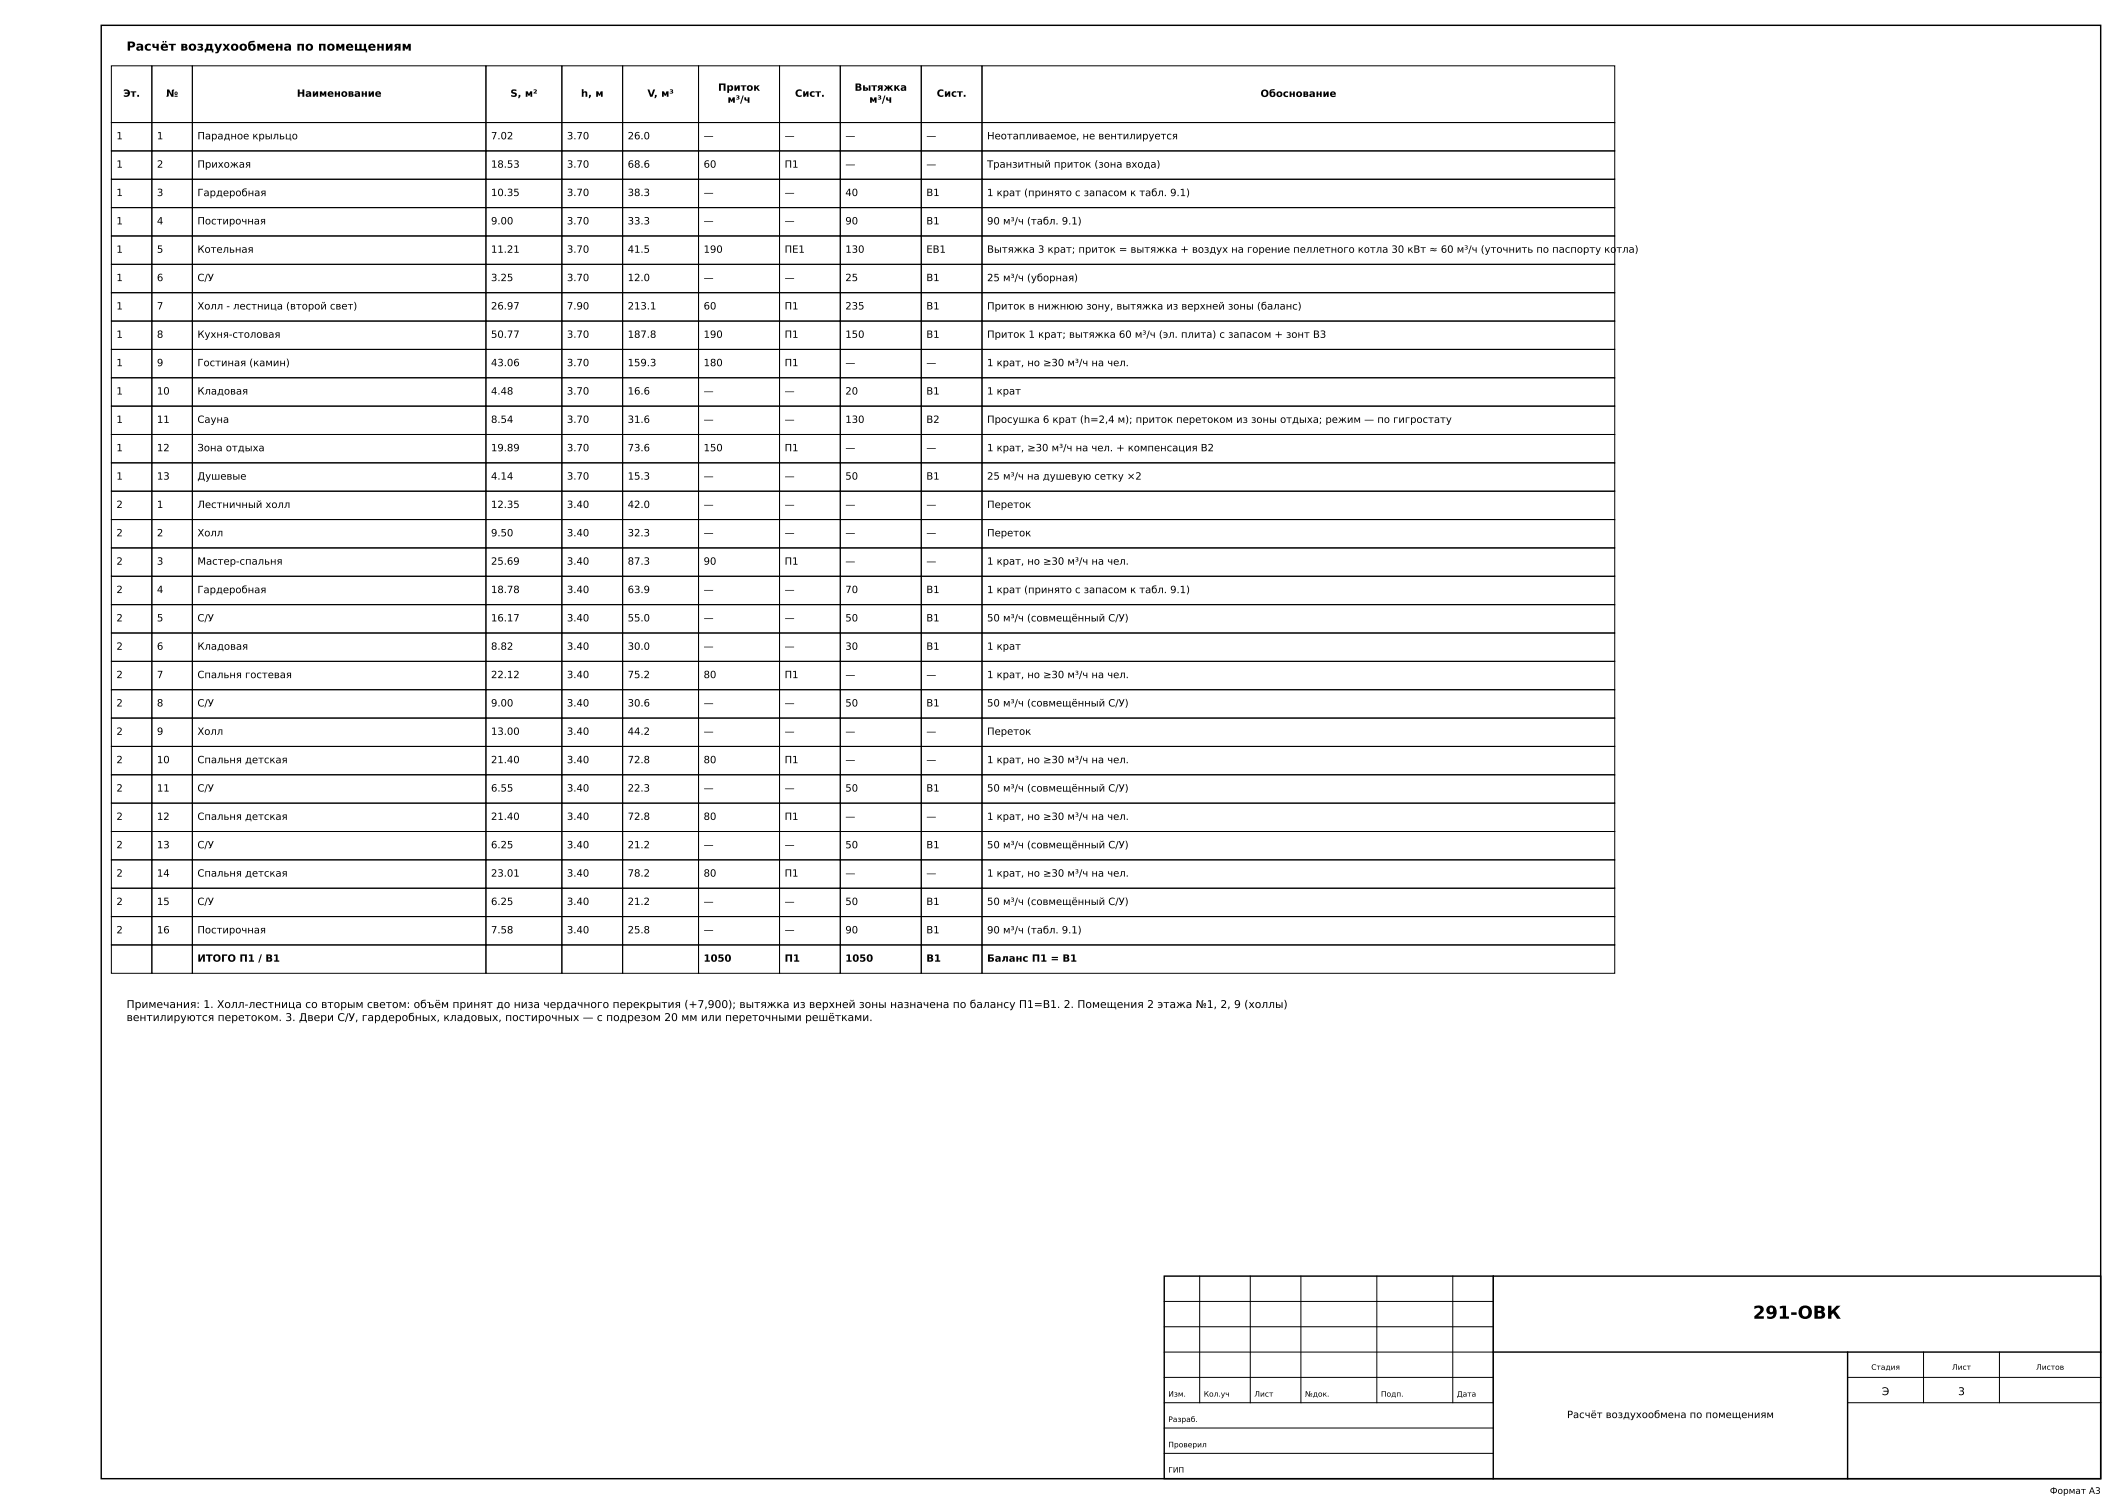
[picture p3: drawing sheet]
<svg xmlns="http://www.w3.org/2000/svg" width="420mm" height="297mm" viewBox="0 0 420 297" stroke-linecap="round" stroke-linejoin="round" font-family="sans-serif">
<defs><g id="words">
<text font-size="3.5" x="346.3" y="260.4">291-ОВК</text>
<text font-size="2.5" x="25" y="10">Расчёт воздухообмена по помещениям</text>
<g font-size="2.1">
<text x="25" y="199.1">Примечания: 1. Холл-лестница со вторым светом: объём принят до низа чердачного перекрытия (+7,900); вытяжка из верхней зоны назначена по балансу П1=В1. 2. Помещения 2 этажа №1, 2, 9 (холлы)</text>
<text x="25" y="201.6">вентилируются перетоком. 3. Двери С/У, гардеробных, кладовых, постирочных — с подрезом 20 мм или переточными решётками.</text>
<text x="371.8" y="275.5">Э</text>
<text x="386.8" y="275.5">3</text>
</g>
<g font-size="2">
<text x="141.9" y="17.9">Приток</text>
<text x="168.8" y="17.9">Вытяжка</text>
<text x="24.3" y="19.1">Эт.</text>
<text x="32.8" y="19.1">№</text>
<text x="58.6" y="19.1">Наименование</text>
<text x="100.8" y="19.1">S, м²</text>
<text x="114.8" y="19.1">h, м</text>
<text x="127.9" y="19.1">V, м³</text>
<text x="143.7" y="20.3">м³/ч</text>
<text x="157.1" y="19.1">Сист.</text>
<text x="171.7" y="20.3">м³/ч</text>
<text x="185.1" y="19.1">Сист.</text>
<text x="249" y="19.1">Обоснование</text>
<text x="23" y="27.5">1</text>
<text x="31" y="27.5">1</text>
<text x="39" y="27.5">Парадное крыльцо</text>
<text x="97" y="27.5">7.02</text>
<text x="112" y="27.5">3.70</text>
<text x="124" y="27.5">26.0</text>
<text x="139" y="27.5">—</text>
<text x="155" y="27.5">—</text>
<text x="167" y="27.5">—</text>
<text x="183" y="27.5">—</text>
<text x="195" y="27.5">Неотапливаемое, не вентилируется</text>
<text x="23" y="33.1">1</text>
<text x="31" y="33.1">2</text>
<text x="39" y="33.1">Прихожая</text>
<text x="97" y="33.1">18.53</text>
<text x="112" y="33.1">3.70</text>
<text x="124" y="33.1">68.6</text>
<text x="139" y="33.1">60</text>
<text x="155" y="33.1">П1</text>
<text x="167" y="33.1">—</text>
<text x="183" y="33.1">—</text>
<text x="195" y="33.1">Транзитный приток (зона входа)</text>
<text x="23" y="38.7">1</text>
<text x="31" y="38.7">3</text>
<text x="39" y="38.7">Гардеробная</text>
<text x="97" y="38.7">10.35</text>
<text x="112" y="38.7">3.70</text>
<text x="124" y="38.7">38.3</text>
<text x="139" y="38.7">—</text>
<text x="155" y="38.7">—</text>
<text x="167" y="38.7">40</text>
<text x="183" y="38.7">В1</text>
<text x="195" y="38.7">1 крат (принято с запасом к табл. 9.1)</text>
<text x="23" y="44.3">1</text>
<text x="31" y="44.3">4</text>
<text x="39" y="44.3">Постирочная</text>
<text x="97" y="44.3">9.00</text>
<text x="112" y="44.3">3.70</text>
<text x="124" y="44.3">33.3</text>
<text x="139" y="44.3">—</text>
<text x="155" y="44.3">—</text>
<text x="167" y="44.3">90</text>
<text x="183" y="44.3">В1</text>
<text x="195" y="44.3">90 м³/ч (табл. 9.1)</text>
<text x="23" y="49.9">1</text>
<text x="31" y="49.9">5</text>
<text x="39" y="49.9">Котельная</text>
<text x="97" y="49.9">11.21</text>
<text x="112" y="49.9">3.70</text>
<text x="124" y="49.9">41.5</text>
<text x="139" y="49.9">190</text>
<text x="155" y="49.9">ПЕ1</text>
<text x="167" y="49.9">130</text>
<text x="183" y="49.9">ЕВ1</text>
<text x="195" y="49.9">Вытяжка 3 крат; приток = вытяжка + воздух на горение пеллетного котла 30 кВт ≈ 60 м³/ч (уточнить по паспорту котла)</text>
<text x="23" y="55.5">1</text>
<text x="31" y="55.5">6</text>
<text x="39" y="55.5">С/У</text>
<text x="97" y="55.5">3.25</text>
<text x="112" y="55.5">3.70</text>
<text x="124" y="55.5">12.0</text>
<text x="139" y="55.5">—</text>
<text x="155" y="55.5">—</text>
<text x="167" y="55.5">25</text>
<text x="183" y="55.5">В1</text>
<text x="195" y="55.5">25 м³/ч (уборная)</text>
<text x="23" y="61.1">1</text>
<text x="31" y="61.1">7</text>
<text x="39" y="61.1">Холл - лестница (второй свет)</text>
<text x="97" y="61.1">26.97</text>
<text x="112" y="61.1">7.90</text>
<text x="124" y="61.1">213.1</text>
<text x="139" y="61.1">60</text>
<text x="155" y="61.1">П1</text>
<text x="167" y="61.1">235</text>
<text x="183" y="61.1">В1</text>
<text x="195" y="61.1">Приток в нижнюю зону, вытяжка из верхней зоны (баланс)</text>
<text x="23" y="66.7">1</text>
<text x="31" y="66.7">8</text>
<text x="39" y="66.7">Кухня-столовая</text>
<text x="97" y="66.7">50.77</text>
<text x="112" y="66.7">3.70</text>
<text x="124" y="66.7">187.8</text>
<text x="139" y="66.7">190</text>
<text x="155" y="66.7">П1</text>
<text x="167" y="66.7">150</text>
<text x="183" y="66.7">В1</text>
<text x="195" y="66.7">Приток 1 крат; вытяжка 60 м³/ч (эл. плита) с запасом + зонт В3</text>
<text x="23" y="72.3">1</text>
<text x="23" y="77.9">1</text>
<text x="31" y="72.3">9</text>
<text x="31" y="77.9">10</text>
<text x="39" y="72.3">Гостиная (камин)</text>
<text x="39" y="77.9">Кладовая</text>
<text x="97" y="72.3">43.06</text>
<text x="97" y="77.9">4.48</text>
<text x="112" y="72.3">3.70</text>
<text x="112" y="77.9">3.70</text>
<text x="124" y="72.3">159.3</text>
<text x="124" y="77.9">16.6</text>
<text x="139" y="72.3">180</text>
<text x="139" y="77.9">—</text>
<text x="155" y="72.3">П1</text>
<text x="155" y="77.9">—</text>
<text x="167" y="72.3">—</text>
<text x="167" y="77.9">20</text>
<text x="183" y="72.3">—</text>
<text x="183" y="77.9">В1</text>
<text x="195" y="72.3">1 крат, но ≥30 м³/ч на чел.</text>
<text x="195" y="77.9">1 крат</text>
<text x="23" y="83.5">1</text>
<text x="31" y="83.5">11</text>
<text x="39" y="83.5">Сауна</text>
<text x="97" y="83.5">8.54</text>
<text x="112" y="83.5">3.70</text>
<text x="124" y="83.5">31.6</text>
<text x="139" y="83.5">—</text>
<text x="155" y="83.5">—</text>
<text x="167" y="83.5">130</text>
<text x="183" y="83.5">В2</text>
<text x="195" y="83.5">Просушка 6 крат (h=2,4 м); приток перетоком из зоны отдыха; режим — по гигростату</text>
<text x="23" y="89.1">1</text>
<text x="31" y="89.1">12</text>
<text x="39" y="89.1">Зона отдыха</text>
<text x="97" y="89.1">19.89</text>
<text x="112" y="89.1">3.70</text>
<text x="124" y="89.1">73.6</text>
<text x="139" y="89.1">150</text>
<text x="155" y="89.1">П1</text>
<text x="167" y="89.1">—</text>
<text x="183" y="89.1">—</text>
<text x="195" y="89.1">1 крат, ≥30 м³/ч на чел. + компенсация В2</text>
<text x="23" y="94.7">1</text>
<text x="31" y="94.7">13</text>
<text x="39" y="94.7">Душевые</text>
<text x="97" y="94.7">4.14</text>
<text x="112" y="94.7">3.70</text>
<text x="124" y="94.7">15.3</text>
<text x="139" y="94.7">—</text>
<text x="155" y="94.7">—</text>
<text x="167" y="94.7">50</text>
<text x="183" y="94.7">В1</text>
<text x="195" y="94.7">25 м³/ч на душевую сетку ×2</text>
<text x="23" y="100.3">2</text>
<text x="31" y="100.3">1</text>
<text x="39" y="100.3">Лестничный холл</text>
<text x="97" y="100.3">12.35</text>
<text x="112" y="100.3">3.40</text>
<text x="124" y="100.3">42.0</text>
<text x="139" y="100.3">—</text>
<text x="155" y="100.3">—</text>
<text x="167" y="100.3">—</text>
<text x="183" y="100.3">—</text>
<text x="195" y="100.3">Переток</text>
<text x="23" y="105.9">2</text>
<text x="31" y="105.9">2</text>
<text x="39" y="105.9">Холл</text>
<text x="97" y="105.9">9.50</text>
<text x="112" y="105.9">3.40</text>
<text x="124" y="105.9">32.3</text>
<text x="139" y="105.9">—</text>
<text x="155" y="105.9">—</text>
<text x="167" y="105.9">—</text>
<text x="183" y="105.9">—</text>
<text x="195" y="105.9">Переток</text>
<text x="23" y="111.5">2</text>
<text x="31" y="111.5">3</text>
<text x="39" y="111.5">Мастер-спальня</text>
<text x="97" y="111.5">25.69</text>
<text x="112" y="111.5">3.40</text>
<text x="124" y="111.5">87.3</text>
<text x="139" y="111.5">90</text>
<text x="155" y="111.5">П1</text>
<text x="167" y="111.5">—</text>
<text x="183" y="111.5">—</text>
<text x="195" y="111.5">1 крат, но ≥30 м³/ч на чел.</text>
<text x="23" y="117.1">2</text>
<text x="31" y="117.1">4</text>
<text x="39" y="117.1">Гардеробная</text>
<text x="97" y="117.1">18.78</text>
<text x="112" y="117.1">3.40</text>
<text x="124" y="117.1">63.9</text>
<text x="139" y="117.1">—</text>
<text x="155" y="117.1">—</text>
<text x="167" y="117.1">70</text>
<text x="183" y="117.1">В1</text>
<text x="195" y="117.1">1 крат (принято с запасом к табл. 9.1)</text>
<text x="23" y="122.7">2</text>
<text x="31" y="122.7">5</text>
<text x="39" y="122.7">С/У</text>
<text x="97" y="122.7">16.17</text>
<text x="112" y="122.7">3.40</text>
<text x="124" y="122.7">55.0</text>
<text x="139" y="122.7">—</text>
<text x="155" y="122.7">—</text>
<text x="167" y="122.7">50</text>
<text x="183" y="122.7">В1</text>
<text x="195" y="122.7">50 м³/ч (совмещённый С/У)</text>
<text x="23" y="128.3">2</text>
<text x="31" y="128.3">6</text>
<text x="39" y="128.3">Кладовая</text>
<text x="97" y="128.3">8.82</text>
<text x="112" y="128.3">3.40</text>
<text x="124" y="128.3">30.0</text>
<text x="139" y="128.3">—</text>
<text x="155" y="128.3">—</text>
<text x="167" y="128.3">30</text>
<text x="183" y="128.3">В1</text>
<text x="195" y="128.3">1 крат</text>
<text x="23" y="133.9">2</text>
<text x="31" y="133.9">7</text>
<text x="39" y="133.9">Спальня гостевая</text>
<text x="97" y="133.9">22.12</text>
<text x="112" y="133.9">3.40</text>
<text x="124" y="133.9">75.2</text>
<text x="139" y="133.9">80</text>
<text x="155" y="133.9">П1</text>
<text x="167" y="133.9">—</text>
<text x="183" y="133.9">—</text>
<text x="195" y="133.9">1 крат, но ≥30 м³/ч на чел.</text>
<text x="23" y="139.5">2</text>
<text x="31" y="139.5">8</text>
<text x="39" y="139.5">С/У</text>
<text x="97" y="139.5">9.00</text>
<text x="112" y="139.5">3.40</text>
<text x="124" y="139.5">30.6</text>
<text x="139" y="139.5">—</text>
<text x="155" y="139.5">—</text>
<text x="167" y="139.5">50</text>
<text x="183" y="139.5">В1</text>
<text x="195" y="139.5">50 м³/ч (совмещённый С/У)</text>
<text x="23" y="145.1">2</text>
<text x="31" y="145.1">9</text>
<text x="39" y="145.1">Холл</text>
<text x="97" y="145.1">13.00</text>
<text x="112" y="145.1">3.40</text>
<text x="124" y="145.1">44.2</text>
<text x="139" y="145.1">—</text>
<text x="155" y="145.1">—</text>
<text x="167" y="145.1">—</text>
<text x="183" y="145.1">—</text>
<text x="195" y="145.1">Переток</text>
<text x="23" y="150.7">2</text>
<text x="31" y="150.7">10</text>
<text x="39" y="150.7">Спальня детская</text>
<text x="97" y="150.7">21.40</text>
<text x="112" y="150.7">3.40</text>
<text x="124" y="150.7">72.8</text>
<text x="139" y="150.7">80</text>
<text x="155" y="150.7">П1</text>
<text x="167" y="150.7">—</text>
<text x="183" y="150.7">—</text>
<text x="195" y="150.7">1 крат, но ≥30 м³/ч на чел.</text>
<text x="23" y="156.3">2</text>
<text x="23" y="161.9">2</text>
<text x="31" y="156.3">11</text>
<text x="31" y="161.9">12</text>
<text x="39" y="156.3">С/У</text>
<text x="39" y="161.9">Спальня детская</text>
<text x="97" y="156.3">6.55</text>
<text x="97" y="161.9">21.40</text>
<text x="112" y="156.3">3.40</text>
<text x="112" y="161.9">3.40</text>
<text x="124" y="156.3">22.3</text>
<text x="124" y="161.9">72.8</text>
<text x="139" y="156.3">—</text>
<text x="139" y="161.9">80</text>
<text x="155" y="156.3">—</text>
<text x="155" y="161.9">П1</text>
<text x="167" y="156.3">50</text>
<text x="167" y="161.9">—</text>
<text x="183" y="156.3">В1</text>
<text x="183" y="161.9">—</text>
<text x="195" y="156.3">50 м³/ч (совмещённый С/У)</text>
<text x="195" y="161.9">1 крат, но ≥30 м³/ч на чел.</text>
<text x="23" y="167.5">2</text>
<text x="31" y="167.5">13</text>
<text x="39" y="167.5">С/У</text>
<text x="97" y="167.5">6.25</text>
<text x="112" y="167.5">3.40</text>
<text x="124" y="167.5">21.2</text>
<text x="139" y="167.5">—</text>
<text x="155" y="167.5">—</text>
<text x="167" y="167.5">50</text>
<text x="183" y="167.5">В1</text>
<text x="195" y="167.5">50 м³/ч (совмещённый С/У)</text>
<text x="23" y="173.1">2</text>
<text x="31" y="173.1">14</text>
<text x="39" y="173.1">Спальня детская</text>
<text x="97" y="173.1">23.01</text>
<text x="112" y="173.1">3.40</text>
<text x="124" y="173.1">78.2</text>
<text x="139" y="173.1">80</text>
<text x="155" y="173.1">П1</text>
<text x="167" y="173.1">—</text>
<text x="183" y="173.1">—</text>
<text x="195" y="173.1">1 крат, но ≥30 м³/ч на чел.</text>
<text x="23" y="178.7">2</text>
<text x="31" y="178.7">15</text>
<text x="39" y="178.7">С/У</text>
<text x="97" y="178.7">6.25</text>
<text x="112" y="178.7">3.40</text>
<text x="124" y="178.7">21.2</text>
<text x="139" y="178.7">—</text>
<text x="155" y="178.7">—</text>
<text x="167" y="178.7">50</text>
<text x="183" y="178.7">В1</text>
<text x="195" y="178.7">50 м³/ч (совмещённый С/У)</text>
<text x="23" y="184.3">2</text>
<text x="31" y="184.3">16</text>
<text x="39" y="184.3">Постирочная</text>
<text x="97" y="184.3">7.58</text>
<text x="112" y="184.3">3.40</text>
<text x="124" y="184.3">25.8</text>
<text x="139" y="184.3">—</text>
<text x="155" y="184.3">—</text>
<text x="167" y="184.3">90</text>
<text x="183" y="184.3">В1</text>
<text x="195" y="184.3">90 м³/ч (табл. 9.1)</text>
<text x="39" y="189.9">ИТОГО П1 / В1</text>
<text x="139" y="189.9">1050</text>
<text x="155" y="189.9">П1</text>
<text x="167" y="189.9">1050</text>
<text x="183" y="189.9">В1</text>
<text x="195" y="189.9">Баланс П1 = В1</text>
<text x="309.6" y="280">Расчёт воздухообмена по помещениям</text>
</g>
<text font-size="1.8" x="405" y="295">Формат А3</text>
<g font-size="1.5">
<text x="230.8" y="275.8">Изм.</text>
<text x="237.8" y="275.8">Кол.уч</text>
<text x="247.8" y="275.8">Лист</text>
<text x="257.8" y="275.8">№док.</text>
<text x="272.8" y="275.8">Подп.</text>
<text x="287.8" y="275.8">Дата</text>
<text x="369.7" y="270.5">Стадия</text>
<text x="385.6" y="270.5">Лист</text>
<text x="402.2" y="270.5">Листов</text>
<text x="230.8" y="280.8">Разраб.</text>
<text x="230.8" y="285.8">Проверил</text>
<text x="230.8" y="290.8">ГИП</text>
</g>
</g></defs>
<path d="M20 5h395v287h-395zM230 252h185v40h-185zM295 252v40M295 267h120M365 267v25" fill="none" stroke="#000" stroke-width=".28"/>
<g fill="none" stroke="#000" stroke-width=".2">
<path d="M22 13h8v11.2h-8zM30 13h8v11.2h-8zM38 13h58v11.2h-58zM96 13h15v11.2h-15zM111 13h12v11.2h-12zM123 13h15v11.2h-15zM138 13h16v11.2h-16zM154 13h12v11.2h-12zM166 13h16v11.2h-16zM182 13h12v11.2h-12zM194 13h125v11.2h-125zM22 24.2h8v5.6h-8z"/>
<path d="M22 29.8h8v5.6h-8zM22 35.4h8v5.6h-8zM30 24.2h8v5.6h-8zM30 29.8h8v5.6h-8zM30 35.4h8v5.6h-8zM38 24.2h58v5.6h-58zM38 29.8h58v5.6h-58zM38 35.4h58v5.6h-58zM96 24.2h15v5.6h-15zM96 29.8h15v5.6h-15zM96 35.4h15v5.6h-15zM111 24.2h12v5.6h-12z"/>
<path d="M111 29.8h12v5.6h-12zM111 35.4h12v5.6h-12zM123 24.2h15v5.6h-15zM123 29.8h15v5.6h-15zM123 35.4h15v5.6h-15zM138 24.2h16v5.6h-16zM138 29.8h16v5.6h-16zM138 35.4h16v5.6h-16zM154 24.2h12v5.6h-12zM154 29.8h12v5.6h-12zM154 35.4h12v5.6h-12zM166 24.2h16v5.6h-16z"/>
<path d="M166 29.8h16v5.6h-16zM166 35.4h16v5.6h-16zM182 24.2h12v5.6h-12zM182 29.8h12v5.6h-12zM182 35.4h12v5.6h-12zM194 24.2h125v5.6h-125zM194 29.8h125v5.6h-125zM194 35.4h125v5.6h-125zM22 41h8v5.6h-8zM22 46.6h8v5.6h-8zM22 52.2h8v5.6h-8zM22 57.8h8v5.6h-8z"/>
<path d="M30 41h8v5.6h-8zM30 46.6h8v5.6h-8zM30 52.2h8v5.6h-8zM30 57.8h8v5.6h-8zM38 41h58v5.6h-58zM38 46.6h58v5.6h-58zM38 52.2h58v5.6h-58zM38 57.8h58v5.6h-58zM96 41h15v5.6h-15zM96 46.6h15v5.6h-15zM96 52.2h15v5.6h-15zM96 57.8h15v5.6h-15z"/>
<path d="M111 41h12v5.6h-12zM111 46.6h12v5.6h-12zM111 52.2h12v5.6h-12zM111 57.8h12v5.6h-12zM123 41h15v5.6h-15zM123 46.6h15v5.6h-15zM123 52.2h15v5.6h-15zM123 57.8h15v5.6h-15zM138 41h16v5.6h-16zM138 46.6h16v5.6h-16zM138 52.2h16v5.6h-16zM138 57.8h16v5.6h-16z"/>
<path d="M154 41h12v5.6h-12zM154 46.6h12v5.6h-12zM154 52.2h12v5.6h-12zM154 57.8h12v5.6h-12zM166 41h16v5.6h-16zM166 46.6h16v5.6h-16zM166 52.2h16v5.6h-16zM166 57.8h16v5.6h-16zM182 41h12v5.6h-12zM182 46.6h12v5.6h-12zM182 52.2h12v5.6h-12zM182 57.8h12v5.6h-12z"/>
<path d="M194 41h125v5.6h-125zM194 46.6h125v5.6h-125zM194 52.2h125v5.6h-125zM194 57.8h125v5.6h-125zM22 63.4h8v5.6h-8zM22 69h8v5.6h-8zM22 74.6h8v5.6h-8zM30 63.4h8v5.6h-8zM30 69h8v5.6h-8zM30 74.6h8v5.6h-8zM38 63.4h58v5.6h-58zM38 69h58v5.6h-58z"/>
<path d="M38 74.6h58v5.6h-58zM96 63.4h15v5.6h-15zM96 69h15v5.6h-15zM96 74.6h15v5.6h-15zM111 63.4h12v5.6h-12zM111 69h12v5.6h-12zM111 74.6h12v5.6h-12zM123 63.4h15v5.6h-15zM123 69h15v5.6h-15zM123 74.6h15v5.6h-15zM138 63.4h16v5.6h-16zM138 69h16v5.6h-16z"/>
<path d="M138 74.6h16v5.6h-16zM154 63.4h12v5.6h-12zM154 69h12v5.6h-12zM154 74.6h12v5.6h-12zM166 63.4h16v5.6h-16zM166 69h16v5.6h-16zM166 74.6h16v5.6h-16zM182 63.4h12v5.6h-12zM182 69h12v5.6h-12zM182 74.6h12v5.6h-12zM194 63.4h125v5.6h-125zM194 69h125v5.6h-125z"/>
<path d="M194 74.6h125v5.6h-125zM22 80.2h8v5.6h-8zM22 85.8h8v5.6h-8zM22 91.4h8v5.6h-8zM22 97h8v5.6h-8zM30 80.2h8v5.6h-8zM30 85.8h8v5.6h-8zM30 91.4h8v5.6h-8zM30 97h8v5.6h-8zM38 80.2h58v5.6h-58zM38 85.8h58v5.6h-58zM38 91.4h58v5.6h-58z"/>
<path d="M38 97h58v5.6h-58zM96 80.2h15v5.6h-15zM96 85.8h15v5.6h-15zM96 91.4h15v5.6h-15zM96 97h15v5.6h-15zM111 80.2h12v5.6h-12zM111 85.8h12v5.6h-12zM111 91.4h12v5.6h-12zM111 97h12v5.6h-12zM123 80.2h15v5.6h-15zM123 85.8h15v5.6h-15zM123 91.4h15v5.6h-15z"/>
<path d="M123 97h15v5.6h-15zM138 80.2h16v5.6h-16zM138 85.8h16v5.6h-16zM138 91.4h16v5.6h-16zM138 97h16v5.6h-16zM154 80.2h12v5.6h-12zM154 85.8h12v5.6h-12zM154 91.4h12v5.6h-12zM154 97h12v5.6h-12zM166 80.2h16v5.6h-16zM166 85.8h16v5.6h-16zM166 91.4h16v5.6h-16z"/>
<path d="M166 97h16v5.6h-16zM182 80.2h12v5.6h-12zM182 85.8h12v5.6h-12zM182 91.4h12v5.6h-12zM182 97h12v5.6h-12zM194 80.2h125v5.6h-125zM194 85.8h125v5.6h-125zM194 91.4h125v5.6h-125zM194 97h125v5.6h-125zM22 102.6h8v5.6h-8zM22 108.2h8v5.6h-8zM22 113.8h8v5.6h-8z"/>
<path d="M22 119.4h8v5.6h-8zM30 102.6h8v5.6h-8zM30 108.2h8v5.6h-8zM30 113.8h8v5.6h-8zM30 119.4h8v5.6h-8zM38 102.6h58v5.6h-58zM38 108.2h58v5.6h-58zM38 113.8h58v5.6h-58zM38 119.4h58v5.6h-58zM96 102.6h15v5.6h-15zM96 108.2h15v5.6h-15zM96 113.8h15v5.6h-15z"/>
<path d="M96 119.4h15v5.6h-15zM111 102.6h12v5.6h-12zM111 108.2h12v5.6h-12zM111 113.8h12v5.6h-12zM111 119.4h12v5.6h-12zM123 102.6h15v5.6h-15zM123 108.2h15v5.6h-15zM123 113.8h15v5.6h-15zM123 119.4h15v5.6h-15zM138 102.6h16v5.6h-16zM138 108.2h16v5.6h-16zM138 113.8h16v5.6h-16z"/>
<path d="M138 119.4h16v5.6h-16zM154 102.6h12v5.6h-12zM154 108.2h12v5.6h-12zM154 113.8h12v5.6h-12zM154 119.4h12v5.6h-12zM166 102.6h16v5.6h-16zM166 108.2h16v5.6h-16zM166 113.8h16v5.6h-16zM166 119.4h16v5.6h-16zM182 102.6h12v5.6h-12zM182 108.2h12v5.6h-12zM182 113.8h12v5.6h-12z"/>
<path d="M182 119.4h12v5.6h-12zM194 102.6h125v5.6h-125zM194 108.2h125v5.6h-125zM194 113.8h125v5.6h-125zM194 119.4h125v5.6h-125zM22 125h8v5.6h-8zM22 130.6h8v5.6h-8zM22 136.2h8v5.6h-8zM30 125h8v5.6h-8zM30 130.6h8v5.6h-8zM30 136.2h8v5.6h-8zM38 125h58v5.6h-58z"/>
<path d="M38 130.6h58v5.6h-58zM38 136.2h58v5.6h-58zM96 125h15v5.6h-15zM96 130.6h15v5.6h-15zM96 136.2h15v5.6h-15zM111 125h12v5.6h-12zM111 130.6h12v5.6h-12zM111 136.2h12v5.6h-12zM123 125h15v5.6h-15zM123 130.6h15v5.6h-15zM123 136.2h15v5.6h-15zM138 125h16v5.6h-16z"/>
<path d="M138 130.6h16v5.6h-16zM138 136.2h16v5.6h-16zM154 125h12v5.6h-12zM154 130.6h12v5.6h-12zM154 136.2h12v5.6h-12zM166 125h16v5.6h-16zM166 130.6h16v5.6h-16zM166 136.2h16v5.6h-16zM182 125h12v5.6h-12zM182 130.6h12v5.6h-12zM182 136.2h12v5.6h-12zM194 125h125v5.6h-125z"/>
<path d="M194 130.6h125v5.6h-125zM194 136.2h125v5.6h-125zM22 141.8h8v5.6h-8zM22 147.4h8v5.6h-8zM22 153h8v5.6h-8zM22 158.6h8v5.6h-8zM30 141.8h8v5.6h-8zM30 147.4h8v5.6h-8zM30 153h8v5.6h-8zM30 158.6h8v5.6h-8zM38 141.8h58v5.6h-58zM38 147.4h58v5.6h-58z"/>
<path d="M38 153h58v5.6h-58zM38 158.6h58v5.6h-58zM96 141.8h15v5.6h-15zM96 147.4h15v5.6h-15zM96 153h15v5.6h-15zM96 158.6h15v5.6h-15zM111 141.8h12v5.6h-12zM111 147.4h12v5.6h-12zM111 153h12v5.6h-12zM111 158.6h12v5.6h-12zM123 141.8h15v5.6h-15zM123 147.4h15v5.6h-15z"/>
<path d="M123 153h15v5.6h-15zM123 158.6h15v5.6h-15zM138 141.8h16v5.6h-16zM138 147.4h16v5.6h-16zM138 153h16v5.6h-16zM138 158.6h16v5.6h-16zM154 141.8h12v5.6h-12zM154 147.4h12v5.6h-12zM154 153h12v5.6h-12zM154 158.6h12v5.6h-12zM166 141.8h16v5.6h-16zM166 147.4h16v5.6h-16z"/>
<path d="M166 153h16v5.6h-16zM166 158.6h16v5.6h-16zM182 141.8h12v5.6h-12zM182 147.4h12v5.6h-12zM182 153h12v5.6h-12zM182 158.6h12v5.6h-12zM194 141.8h125v5.6h-125zM194 147.4h125v5.6h-125zM194 153h125v5.6h-125zM194 158.6h125v5.6h-125zM22 164.2h8v5.6h-8zM22 169.8h8v5.6h-8z"/>
<path d="M22 175.4h8v5.6h-8zM30 164.2h8v5.6h-8zM30 169.8h8v5.6h-8zM30 175.4h8v5.6h-8zM38 164.2h58v5.6h-58zM38 169.8h58v5.6h-58zM38 175.4h58v5.6h-58zM96 164.2h15v5.6h-15zM96 169.8h15v5.6h-15zM96 175.4h15v5.6h-15zM111 164.2h12v5.6h-12zM111 169.8h12v5.6h-12z"/>
<path d="M111 175.4h12v5.6h-12zM123 164.2h15v5.6h-15zM123 169.8h15v5.6h-15zM123 175.4h15v5.6h-15zM138 164.2h16v5.6h-16zM138 169.8h16v5.6h-16zM138 175.4h16v5.6h-16zM154 164.2h12v5.6h-12zM154 169.8h12v5.6h-12zM154 175.4h12v5.6h-12zM166 164.2h16v5.6h-16zM166 169.8h16v5.6h-16z"/>
<path d="M166 175.4h16v5.6h-16zM182 164.2h12v5.6h-12zM182 169.8h12v5.6h-12zM182 175.4h12v5.6h-12zM194 164.2h125v5.6h-125zM194 169.8h125v5.6h-125zM194 175.4h125v5.6h-125zM22 181h8v5.6h-8zM22 186.6h8v5.6h-8zM30 181h8v5.6h-8zM30 186.6h8v5.6h-8zM38 181h58v5.6h-58z"/>
<path d="M38 186.6h58v5.6h-58zM96 181h15v5.6h-15zM96 186.6h15v5.6h-15zM111 181h12v5.6h-12zM111 186.6h12v5.6h-12zM123 181h15v5.6h-15zM123 186.6h15v5.6h-15zM138 181h16v5.6h-16zM138 186.6h16v5.6h-16zM154 181h12v5.6h-12zM154 186.6h12v5.6h-12zM166 181h16v5.6h-16z"/>
<path d="M166 186.6h16v5.6h-16zM182 181h12v5.6h-12zM182 186.6h12v5.6h-12zM194 181h125v5.6h-125zM194 186.6h125v5.6h-125zM230 257h65M237 252v25M247 252v25M257 252v25M272 252v25M287 252v25M295 252v25h-65"/>
<path d="M230 272h65M230 267h65M230 262h65M365 277h50M365 272h50M380 267v10M395 267v10M230 287h65M230 282h65"/>
</g>
<use href="#words"/>
</svg>
